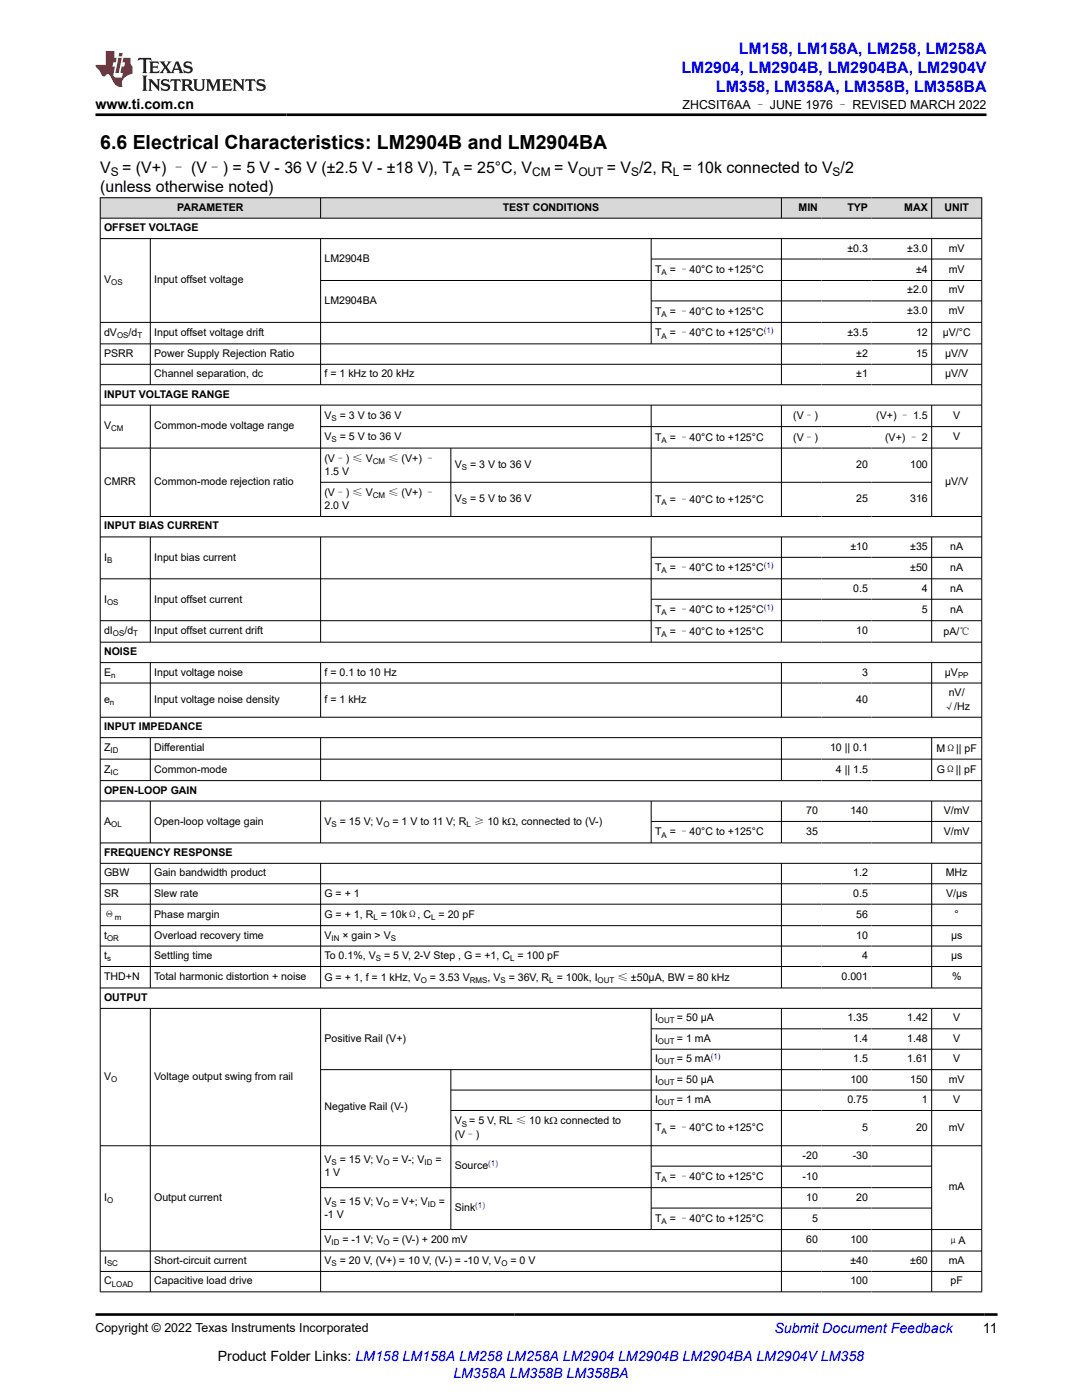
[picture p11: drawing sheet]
<svg xmlns="http://www.w3.org/2000/svg" width="216mm" height="279mm" viewBox="0 0 216 279" stroke-linecap="round" stroke-linejoin="round" font-family="sans-serif">
<defs><g id="words">
<text font-size="3.9" x="20" y="29.8">6.6 Electrical Characteristics: LM2904B and LM2904BA</text>
<g font-size="3.2" fill="#00f">
<text x="147.4" y="10.7">LM158, LM158A, LM258, LM258A</text>
<text x="136" y="14.5">LM2904, LM2904B, LM2904BA, LM2904V</text>
<text x="142.9" y="18.3">LM358, LM358A, LM358B, LM358BA</text>
</g>
<g font-size="3.2">
<text x="20" y="34.5">V</text>
<text x="24.4" y="34.5">= (V+) – (V–) = 5 V - 36 V (±2.5 V - ±18 V), T</text>
<text x="92.5" y="34.5">= 25°C, V</text>
<text x="110.6" y="34.5">= V</text>
<text x="121.1" y="34.5">= V /2, R = 10k connected to V /2</text>
<text x="20" y="38.3">(unless otherwise noted)</text>
</g>
<g font-size="2.8">
<text x="19" y="21.7">www.ti.com.cn</text>
<text x="196.1" y="266.1">11</text>
<text x="43.5" y="271.7">Product Folder Links: LM158 LM158A LM258 LM258A LM2904 LM2904B LM2904BA LM2904V LM358</text>
</g>
<g font-size="2.8" fill="#00f">
<text x="154.5" y="266.1">Submit Document Feedback</text>
<text x="90.5" y="275.1">LM358A LM358B LM358BA</text>
</g>
<g font-size="2.5">
<text x="136.2" y="21.8">ZHCSIT6AA – JUNE 1976 – REVISED MARCH 2022</text>
<text x="19" y="265.8">Copyright © 2022 Texas Instruments Incorporated</text>
</g>
<g font-size="2.4">
<text x="22.1" y="35.1">S</text>
<text x="90.2" y="35.1">A</text>
<text x="106.2" y="35.1">CM</text>
<text x="115.4" y="35.1">OUT</text>
<text x="125.9" y="35.1">S</text>
<text x="134.2" y="35.1">L</text>
<text x="166.1" y="35.1">S</text>
</g>
<g font-size="2.1">
<text x="20.8" y="46.1">OFFSET VOLTAGE</text>
<text x="35.4" y="42.1">PARAMETER</text>
<text x="100.3" y="42.1">TEST CONDITIONS</text>
<text x="159.3" y="42.1">MIN</text>
<text x="169.1" y="42.1">TYP</text>
<text x="180.4" y="42.1">MAX</text>
<text x="188.4" y="42.1">UNIT</text>
<text x="64.7" y="52.3">LM2904B</text>
<text x="169.1" y="50.2">±0.3</text>
<text x="181" y="50.2">±3.0</text>
<text x="189.3" y="50.2">mV</text>
<text x="20.8" y="56.5">V</text>
<text x="30.8" y="56.5">Input offset voltage</text>
<text x="130.7" y="54.5">T</text>
<text x="133.6" y="54.5">= –40°C to +125°C</text>
<text x="181" y="58.6">±2.0</text>
<text x="182.8" y="54.4">±4</text>
<text x="189.3" y="54.4">mV</text>
<text x="189.3" y="58.6">mV</text>
<text x="64.7" y="60.7">LM2904BA</text>
<text x="130.7" y="62.9">T</text>
<text x="133.6" y="62.9">= –40°C to +125°C</text>
<text x="181" y="62.7">±3.0</text>
<text x="189.3" y="62.7">mV</text>
<text x="20.8" y="67">dV</text>
<text x="20.8" y="71.2">PSRR</text>
<text x="25.7" y="67">/d</text>
<text x="30.8" y="67">Input offset voltage drift</text>
<text x="30.8" y="71.2">Power Supply Rejection Ratio</text>
<text x="130.7" y="67.1">T</text>
<text x="133.6" y="67.1">= –40°C to +125°C</text>
<text x="169.1" y="67">±3.5</text>
<text x="170.9" y="71.2">±2</text>
<text x="182.8" y="67">12</text>
<text x="182.8" y="71.2">15</text>
<text x="188.1" y="67">µV/°C</text>
<text x="188.6" y="71.2">µV/V</text>
<text x="30.8" y="75.3">Channel separation, dc</text>
<text x="64.7" y="75.3">f = 1 kHz to 20 kHz</text>
<text x="170.9" y="75.3">±1</text>
<text x="188.6" y="75.3">µV/V</text>
<text x="20.8" y="79.4">INPUT VOLTAGE RANGE</text>
<text x="64.7" y="83.5">V</text>
<text x="67.8" y="83.5">= 3 V to 36 V</text>
<text x="158.3" y="83.6">(V–)</text>
<text x="174.8" y="83.6">(V+) – 1.5</text>
<text x="190.2" y="83.5">V</text>
<text x="20.8" y="85.7">V</text>
<text x="30.8" y="85.7">Common-mode voltage range</text>
<text x="64.7" y="87.8">V</text>
<text x="67.8" y="87.8">= 5 V to 36 V</text>
<text x="130.7" y="87.9">T</text>
<text x="133.6" y="87.9">= –40°C to +125°C</text>
<text x="158.3" y="87.9">(V–)</text>
<text x="176.6" y="87.9">(V+) – 2</text>
<text x="190.2" y="87.8">V</text>
<text x="64.7" y="92.2">(V–) ≤ V</text>
<text x="64.7" y="94.8">1.5 V</text>
<text x="77.4" y="92.2">≤ (V+) –</text>
<text x="90.7" y="93.4">V</text>
<text x="93.8" y="93.4">= 3 V to 36 V</text>
<text x="170.9" y="93.4">20</text>
<text x="181.6" y="93.4">100</text>
<text x="20.8" y="96.8">CMRR</text>
<text x="30.8" y="96.8">Common-mode rejection ratio</text>
<text x="64.7" y="99">(V–) ≤ V</text>
<text x="64.7" y="101.6">2.0 V</text>
<text x="77.4" y="99">≤ (V+) –</text>
<text x="90.7" y="100.2">V</text>
<text x="93.8" y="100.2">= 5 V to 36 V</text>
<text x="130.7" y="100.3">T</text>
<text x="133.6" y="100.3">= –40°C to +125°C</text>
<text x="170.9" y="100.2">25</text>
<text x="181.6" y="100.2">316</text>
<text x="188.6" y="96.8">µV/V</text>
<text x="20.8" y="105.7">INPUT BIAS CURRENT</text>
<text x="20.8" y="111.9">I</text>
<text x="30.8" y="111.9">Input bias current</text>
<text x="169.7" y="109.7">±10</text>
<text x="181.6" y="109.7">±35</text>
<text x="181.6" y="113.9">±50</text>
<text x="189.6" y="109.7">nA</text>
<text x="189.6" y="113.9">nA</text>
<text x="130.7" y="114">T</text>
<text x="133.6" y="114">= –40°C to +125°C</text>
<text x="170.3" y="118.1">0.5</text>
<text x="184" y="118.1">4</text>
<text x="189.6" y="118.1">nA</text>
<text x="20.8" y="120.2">I</text>
<text x="30.8" y="120.2">Input offset current</text>
<text x="130.7" y="122.4">T</text>
<text x="133.6" y="122.4">= –40°C to +125°C</text>
<text x="184" y="122.3">5</text>
<text x="189.6" y="122.3">nA</text>
<text x="20.8" y="126.6">dI</text>
<text x="20.8" y="130.7">NOISE</text>
<text x="24.8" y="126.6">/d</text>
<text x="30.8" y="126.6">Input offset current drift</text>
<text x="130.7" y="126.7">T</text>
<text x="133.6" y="126.7">= –40°C to +125°C</text>
<text x="170.9" y="126.6">10</text>
<text x="188.3" y="126.7">pA/℃</text>
<text x="20.8" y="134.8">E</text>
<text x="30.8" y="134.8">Input voltage noise</text>
<text x="64.7" y="134.8">f = 0.1 to 10 Hz</text>
<text x="172" y="134.8">3</text>
<text x="188.5" y="134.8">µV</text>
<text x="20.8" y="140.3">e</text>
<text x="30.8" y="140.3">Input voltage noise density</text>
<text x="64.7" y="140.3">f = 1 kHz</text>
<text x="170.9" y="140.3">40</text>
<text x="188.3" y="141.7">√/Hz</text>
<text x="189.3" y="138.9">nV/</text>
<text x="20.8" y="145.7">INPUT IMPEDANCE</text>
<text x="20.8" y="149.9">Z</text>
<text x="30.8" y="149.9">Differential</text>
<text x="165.6" y="149.9">10 || 0.1</text>
<text x="20.8" y="154.2">Z</text>
<text x="30.8" y="154.2">Common-mode</text>
<text x="166.8" y="154.2">4 || 1.5</text>
<text x="186.9" y="150">MΩ|| pF</text>
<text x="186.9" y="154.3">GΩ|| pF</text>
<text x="20.8" y="158.4">OPEN-LOOP GAIN</text>
<text x="20.8" y="164.6">A</text>
<text x="30.8" y="164.6">Open-loop voltage gain</text>
<text x="64.7" y="164.7">V</text>
<text x="67.8" y="164.7">= 15 V; V</text>
<text x="78.3" y="164.7">= 1 V to 11 V; R ≥ 10 kΩ, connected to (V-)</text>
<text x="130.7" y="166.7">T</text>
<text x="133.6" y="166.7">= –40°C to +125°C</text>
<text x="160.9" y="162.4">70</text>
<text x="160.9" y="166.6">35</text>
<text x="169.7" y="162.4">140</text>
<text x="188.3" y="162.4">V/mV</text>
<text x="188.3" y="166.6">V/mV</text>
<text x="20.8" y="170.8">FREQUENCY RESPONSE</text>
<text x="20.8" y="174.9">GBW</text>
<text x="20.8" y="179">SR</text>
<text x="30.8" y="174.9">Gain bandwidth product</text>
<text x="30.8" y="179">Slew rate</text>
<text x="64.7" y="179">G = + 1</text>
<text x="170.3" y="174.9">1.2</text>
<text x="170.3" y="179">0.5</text>
<text x="188.7" y="174.9">MHz</text>
<text x="188.8" y="179">V/µs</text>
<text x="20.8" y="183.2">Θ</text>
<text x="30.8" y="183.1">Phase margin</text>
<text x="64.7" y="183.2">G = + 1, R = 10kΩ, C = 20 pF</text>
<text x="170.9" y="183.1">56</text>
<text x="190.5" y="183.1">°</text>
<text x="20.8" y="187.3">t</text>
<text x="20.8" y="191.4">t</text>
<text x="30.8" y="187.3">Overload recovery time</text>
<text x="30.8" y="191.4">Settling time</text>
<text x="64.7" y="187.3">V</text>
<text x="64.7" y="191.4">To 0.1%, V</text>
<text x="68.3" y="187.3">× gain &gt; V</text>
<text x="76.6" y="191.4">= 5 V, 2-V Step , G = +1, C = 100 pF</text>
<text x="170.9" y="187.3">10</text>
<text x="172" y="191.4">4</text>
<text x="189.8" y="187.3">µs</text>
<text x="189.8" y="191.4">µs</text>
<text x="20.8" y="195.6">THD+N</text>
<text x="30.8" y="195.6">Total harmonic distortion + noise</text>
<text x="64.7" y="195.7">G = + 1, f = 1 kHz, V</text>
<text x="85.8" y="195.7">= 3.53 V</text>
<text x="97.3" y="195.7">, V</text>
<text x="101.5" y="195.7">= 36V, R = 100k, I</text>
<text x="123.2" y="195.7">≤ ±50µA, BW = 80 kHz</text>
<text x="167.9" y="195.6">0.001</text>
<text x="190" y="195.6">%</text>
<text x="20.8" y="199.8">OUTPUT</text>
<text x="130.7" y="203.8">I</text>
<text x="135.1" y="203.8">= 50 µA</text>
<text x="169.1" y="203.8">1.35</text>
<text x="181" y="203.8">1.42</text>
<text x="190.2" y="203.8">V</text>
<text x="64.7" y="207.9">Positive Rail (V+)</text>
<text x="130.7" y="207.9">I</text>
<text x="135.1" y="207.9">= 1 mA</text>
<text x="170.3" y="207.9">1.4</text>
<text x="181" y="207.9">1.48</text>
<text x="190.2" y="207.9">V</text>
<text x="20.8" y="215.5">V</text>
<text x="30.8" y="215.5">Voltage output swing from rail</text>
<text x="130.7" y="212">I</text>
<text x="135.1" y="212">= 5 mA</text>
<text x="170.3" y="212">1.5</text>
<text x="181" y="212">1.61</text>
<text x="190.2" y="212">V</text>
<text x="64.7" y="221.6">Negative Rail (V-)</text>
<text x="130.7" y="216.1">I</text>
<text x="130.7" y="220.1">I</text>
<text x="135.1" y="216.1">= 50 µA</text>
<text x="135.1" y="220.1">= 1 mA</text>
<text x="169.1" y="220.1">0.75</text>
<text x="169.7" y="216.1">100</text>
<text x="181.6" y="216.1">150</text>
<text x="184" y="220.1">1</text>
<text x="189.3" y="216.1">mV</text>
<text x="190.2" y="220.1">V</text>
<text x="90.7" y="224.4">V</text>
<text x="90.7" y="227.2">(V–)</text>
<text x="93.6" y="224.4">= 5 V, RL ≤ 10 kΩ connected to</text>
<text x="130.7" y="225.8">T</text>
<text x="133.6" y="225.8">= –40°C to +125°C</text>
<text x="172" y="225.7">5</text>
<text x="182.8" y="225.7">20</text>
<text x="189.3" y="225.7">mV</text>
<text x="64.7" y="232.1">V</text>
<text x="67.8" y="232.1">= 15 V; V</text>
<text x="78.3" y="232.1">= V-; V</text>
<text x="86.9" y="232.1">=</text>
<text x="90.7" y="233.4">Source</text>
<text x="160.2" y="231.2">-20</text>
<text x="170.1" y="231.2">-30</text>
<text x="20.8" y="239.7">I</text>
<text x="30.8" y="239.7">Output current</text>
<text x="64.7" y="234.7">1 V</text>
<text x="130.7" y="235.5">T</text>
<text x="133.6" y="235.5">= –40°C to +125°C</text>
<text x="160.2" y="235.4">-10</text>
<text x="160.9" y="239.6">10</text>
<text x="170.9" y="239.6">20</text>
<text x="189.3" y="237.6">mA</text>
<text x="64.7" y="240.5">V</text>
<text x="64.7" y="243">-1 V</text>
<text x="67.8" y="240.5">= 15 V; V</text>
<text x="78.3" y="240.5">= V+; V</text>
<text x="87.5" y="240.5">=</text>
<text x="90.7" y="241.7">Sink</text>
<text x="130.7" y="243.9">T</text>
<text x="133.6" y="243.9">= –40°C to +125°C</text>
<text x="162" y="243.8">5</text>
<text x="64.7" y="248.1">V</text>
<text x="68.3" y="248.1">= -1 V; V</text>
<text x="78.4" y="248.1">= (V-) + 200 mV</text>
<text x="160.9" y="248.1">60</text>
<text x="169.7" y="248.1">100</text>
<text x="189.1" y="248.2">μA</text>
<text x="20.8" y="252.3">I</text>
<text x="20.8" y="256.3">C</text>
<text x="30.8" y="252.3">Short-circuit current</text>
<text x="30.8" y="256.3">Capacitive load drive</text>
<text x="64.7" y="252.3">V</text>
<text x="67.8" y="252.3">= 20 V, (V+) = 10 V, (V-) = -10 V, V</text>
<text x="101.9" y="252.3">= 0 V</text>
<text x="169.7" y="256.3">100</text>
<text x="169.7" y="252.3">±40</text>
<text x="181.6" y="252.3">±60</text>
<text x="189.3" y="252.3">mA</text>
<text x="189.7" y="256.3">pF</text>
</g>
<g font-size="1.6">
<text x="22.2" y="57">OS</text>
<text x="132" y="54.9">A</text>
<text x="132" y="63.3">A</text>
<text x="23.4" y="67.5">OS</text>
<text x="27.4" y="67.5">T</text>
<text x="132" y="67.6">A</text>
<text x="66.2" y="84">S</text>
<text x="22.2" y="86.1">CM</text>
<text x="66.2" y="88.3">S</text>
<text x="132" y="88.4">A</text>
<text x="74.4" y="92.6">CM</text>
<text x="92.1" y="93.8">S</text>
<text x="74.4" y="99.5">CM</text>
<text x="92.1" y="100.6">S</text>
<text x="132" y="100.7">A</text>
<text x="21.4" y="112.3">B</text>
<text x="132" y="114.4">A</text>
<text x="21.4" y="120.7">OS</text>
<text x="132" y="122.8">A</text>
<text x="22.5" y="127">OS</text>
<text x="26.6" y="127">T</text>
<text x="132" y="127.1">A</text>
<text x="22.2" y="135.2">n</text>
<text x="191.2" y="135.2">PP</text>
<text x="21.9" y="140.7">n</text>
<text x="22.1" y="150.3">ID</text>
<text x="22.1" y="154.6">IC</text>
<text x="22.2" y="165">OL</text>
<text x="66.2" y="165.1">S</text>
<text x="76.5" y="165.1">O</text>
<text x="93.1" y="165.1">L</text>
<text x="132" y="167.2">A</text>
<text x="22.9" y="183.7">m</text>
<text x="74.5" y="183.7">L</text>
<text x="86" y="183.7">L</text>
<text x="21.4" y="187.7">OR</text>
<text x="21.4" y="191.8">s</text>
<text x="66.2" y="187.7">IN</text>
<text x="75" y="191.8">S</text>
<text x="78" y="187.7">S</text>
<text x="101.8" y="191.8">L</text>
<text x="84" y="196.1">O</text>
<text x="93.7" y="196.1">RMS</text>
<text x="99.9" y="196.1">S</text>
<text x="109.6" y="196.1">L</text>
<text x="119.3" y="196.1">OUT</text>
<text x="131.3" y="204.3">OUT</text>
<text x="131.3" y="208.3">OUT</text>
<text x="22.2" y="215.9">O</text>
<text x="131.3" y="212.4">OUT</text>
<text x="131.3" y="216.5">OUT</text>
<text x="131.3" y="220.6">OUT</text>
<text x="92.1" y="224.8">S</text>
<text x="132" y="226.2">A</text>
<text x="66.2" y="232.5">S</text>
<text x="76.5" y="232.5">O</text>
<text x="84.7" y="232.5">ID</text>
<text x="132" y="236">A</text>
<text x="21.4" y="240.1">O</text>
<text x="66.2" y="240.9">S</text>
<text x="76.5" y="240.9">O</text>
<text x="85.4" y="240.9">ID</text>
<text x="132" y="244.3">A</text>
<text x="66.2" y="248.5">ID</text>
<text x="76.5" y="248.5">O</text>
<text x="21.4" y="252.7">SC</text>
<text x="22.3" y="256.8">LOAD</text>
<text x="66.2" y="252.7">S</text>
<text x="100" y="252.7">O</text>
</g>
<g font-size="1.6" fill="#00f">
<text x="152.4" y="66.4">(1)</text>
<text x="152.4" y="113.3">(1)</text>
<text x="152.4" y="121.7">(1)</text>
<text x="141.9" y="211.3">(1)</text>
<text x="97.4" y="232.7">(1)</text>
<text x="94.8" y="241">(1)</text>
</g>
</g></defs>
<g fill="#d8d8d8">
<path d="M20 39.5h175.9v4h-175.9z" fill-rule="evenodd"/>
<path d="M20.1 39.5h43.8v4h-43.8z" fill-rule="evenodd"/>
<path d="M64 39.5h91.9v4h-91.9z" fill-rule="evenodd"/>
<path d="M156 39.5h7.9v4h-7.9z" fill-rule="evenodd"/>
<path d="M163.9 39.5h10v4h-10z" fill-rule="evenodd"/>
<path d="M173.9 39.5h11.9v4h-11.9z" fill-rule="evenodd"/>
<path d="M186 39.5h9.8v4h-9.8z" fill-rule="evenodd"/>
</g>
<g fill="none" stroke="#000" stroke-width=".2">
<path d="M19.9 39.5h176.1M20 39.4v218.5M64 39.4v4.2M155.9 39.4v4.2M185.9 39.4v4.2M195.9 39.4v218.5M19.9 43.5h176.1M19.9 47.6h176.1M30 47.6v29.2M64 47.6v29.2M129.9 47.6v21.1M129.9 51.7h66.1"/>
<path d="M155.9 47.6v29.2M185.9 47.6v29.2M196 56h-132M19.9 64.3h176.1M19.9 68.6h176.1M19.9 72.7h176.1M19.9 76.8h176.1M129.9 60.1h66.1M19.9 80.9h176.1M30 80.9v22.2M64 80.9v22.2M64 85.1h132"/>
<path d="M64 96.3h122M90 89.4v13.7M129.9 80.9v22.2M155.9 80.9v22.2M185.9 80.9v22.2M196 89.4h-176.1M19.9 103.1h176.1M19.9 107.2h176.1M30 107.2v21M64 107.2v21M129.9 107.2v21M129.9 111.2h66.1"/>
<path d="M129.9 119.6h66.1M155.9 107.2v21M185.9 107.2v21M196 115.5h-176.1M19.9 128.2h176.1M19.9 132.2h176.1M19.9 136.3h176.1M30 132.2v11M64 132.2v11M155.9 132.2v11M185.9 132.2v11M196 123.9h-176.1"/>
<path d="M19.9 143.1h176.1M19.9 147.2h176.1M19.9 151.5h176.1M19.9 155.8h176.1M19.9 159.9h176.1M30 147.2v8.7M30 159.9v8.4M64 147.2v8.7M64 159.9v8.4M129.9 159.9v8.4M155.9 147.2v8.7M155.9 159.9v8.4"/>
<path d="M185.9 147.2v8.7M185.9 159.9v8.4M19.9 168.2h176.1M19.9 172.3h176.1M19.9 176.4h176.1M30 172.3v24.9M64 172.3v24.9M129.9 163.9h66.1M155.9 172.3v24.9M185.9 172.3v24.9M19.9 180.4h176.1M19.9 184.7h176.1"/>
<path d="M19.9 188.8h176.1M19.9 192.9h176.1M19.9 197.2h176.1M19.9 201.2h176.1M30 201.2v56.7M64 201.2v56.7M64 213.5h132M90 213.5v31.9M90 217.5h106M129.9 201.2v44.2M129.9 205.3h66.1M129.9 209.4h66.1"/>
<path d="M155.9 201.2v56.7M185.9 201.2v56.7M90 221.6h106M129.9 232.7h56.1M186 237h-122M196 228.7h-176.1M19.9 253.7h176.1M19.9 257.8h176.1M64 245.4h132M129.9 241.1h56.1M196 249.7h-176.1"/>
</g>
<path d="M27.7 11.6l-.2 .5 .5-.2h.6v.1v2.2l-.2 .4h1l-.2-.4v-2.2v-.1h.5l.5 .2-.1-.5zM29.8 12.3l.2 .4v1.5l-.2 .4h1.9l.1-.6a1.08 1.08 0 0 1-1.3 .2v-.7h.6l.4 .2v-.7l-.4 .2h-.6v-.5l.2-.2a1 1 0 0 1 1 .3l-.1-.5zM31.8 12.3l1 1.1-1 1.2h.9l-.2-.2 .4-.8 .5 .8-.2 .2h1.6l-.2-.2 .1-.5h1l.1 .5-.1 .2h.9l-.2-.3-.8-2h-.5l-1 2.2-.8-1.1 .9-1.1h-.8l.2 .2-.5 .6-.3-.6 .1-.2zM35.2 12.7l.4 1h-.8zM36.8 12.4a.65 .65 0 0 0-.2 .7 .65 .65 0 0 0 .6 .5l.7 .1 .1 .3a.79 .79 0 0 1-.7 .4 .79 .79 0 0 1-.7-.5l.1 .7 .2-.1a.93 .93 0 0 0 1.1 .1 .93 .93 0 0 0 .4-1 1.46 1.46 0 0 0-1.2-.6l-.1-.3a1.09 1.09 0 0 1 1.2 .2l-.2-.6-.1 .1-.6-.2zM28.4 15.1l.2 .4v2.2l-.2 .4h1l-.2-.4v-2.2l.2-.4zM29.6 15.8l.2 .4v1.5l-.2 .4h.8l-.3-.4v-1.3l1.7 1.8v-2l.2-.4h-.8l.2 .2 .1 1.1-1.2-1.3zM32.3 15.9a.65 .65 0 0 0-.2 .8 .65 .65 0 0 0 .7 .4l.6 .2 .1 .2a.79 .79 0 0 1-.7 .4 .79 .79 0 0 1-.7-.5l.1 .7 .2-.1a.93 .93 0 0 0 1.1 .1 .93 .93 0 0 0 .4-.9 1.46 1.46 0 0 0-1.2-.6l-.1-.4a1.09 1.09 0 0 1 1.2 .2l-.2-.6-.1 .1-.6-.1zM34.1 15.8l-.1 .6a.63 .63 0 0 1 .7-.3l.1 1.6-.3 .4h1l-.2-.4v-1.6a.66 .66 0 0 1 .8 .3l-.1-.6zM36.2 15.8l.2 .4v1.5l-.2 .4h.9l-.2-.2v-.7h.5l.1 .2a.79 .79 0 0 0 1.2 .6l-1-.9a.61 .61 0 0 0 .6-.6 .61 .61 0 0 0-.5-.7zM36.9 16.1h.2a.47 .47 0 0 1 .5 .1 .47 .47 0 0 1 .1 .5l-.2 .1-.6 .1zM38.5 15.8l.2 .2a2.27 2.27 0 0 0 .4 2 1.04 1.04 0 0 0 1.7-.7v-1.3l.2-.2h-.8l.2 .4v1.1a.6 .6 0 0 1-.6 .6 .6 .6 0 0 1-.6-.6v-1.1l.3-.4zM41.1 15.8l.2 .4v1.5l-.2 .4h.7l-.2-.4v-1.4l.9 1.9 .8-1.9v1.4l-.2 .4h1l-.3-.4v-1.5l.3-.4h-.8l-.7 1.5-.7-1.5zM44.3 15.8l.2 .4v1.5l-.2 .4h1.9l.1-.6a1.09 1.09 0 0 1-1.3 .2v-.7h.6l.4 .2v-.6l-.4 .2h-.6v-.6l.2-.1a1.01 1.01 0 0 1 1 .3l-.1-.6zM46.4 15.8l.3 .4v1.5l-.3 .4h.8l-.2-.4v-1.3l1.6 1.8v-2l.2-.4h-.7l.2 .2v1.1l-1.2-1.3zM49 15.8l-.1 .6a.63 .63 0 0 1 .8-.3v1.6l-.3 .4h1l-.2-.4v-1.6a.66 .66 0 0 1 .8 .3l-.1-.6zM51.4 15.9a.65 .65 0 0 0-.2 .8 .65 .65 0 0 0 .6 .4l.6 .2 .2 .2a.79 .79 0 0 1-.8 .4 .79 .79 0 0 1-.6-.5l.1 .7 .2-.1a.93 .93 0 0 0 1 .1 .93 .93 0 0 0 .5-.9 1.46 1.46 0 0 0-1.3-.6l-.1-.4a1.09 1.09 0 0 1 1.3 .2l-.2-.6-.2 .1-.5-.1z" fill="#231f20"/>
<path d="M21.1 10.2v2.8h-2.1l.1 .3 .9 1a.95 .95 0 0 0 .9 .9 .59 .59 0 0 1 .6-.4 .59 .59 0 0 1 .5 .4l.4 .7a1.59 1.59 0 0 0 2.1 1.4 1.61 1.61 0 0 1 1-2.3l1-.3-.1-1.5a1.59 1.59 0 0 1-.4-1.7h-1.4l-.2 .9h.5l-.1 .9h-.5l-.2 1v.2l.4 .1-.2 .9h-.6a.73 .73 0 0 1-1.1-.7l.3-1.5h-.5l.2-.9h.5l.2-.9h-.5v-1.3zM23.6 11.5l-.6 3.1h.7l.6-3.1zM23.8 10.6l-.1 .6h.7l.1-.6z" fill="#ed1c24"/>
<path d="M19 22.9h177.8M19 262.3h180" fill="none" stroke="#000" stroke-width=".53"/>
<use href="#words"/>
</svg>
